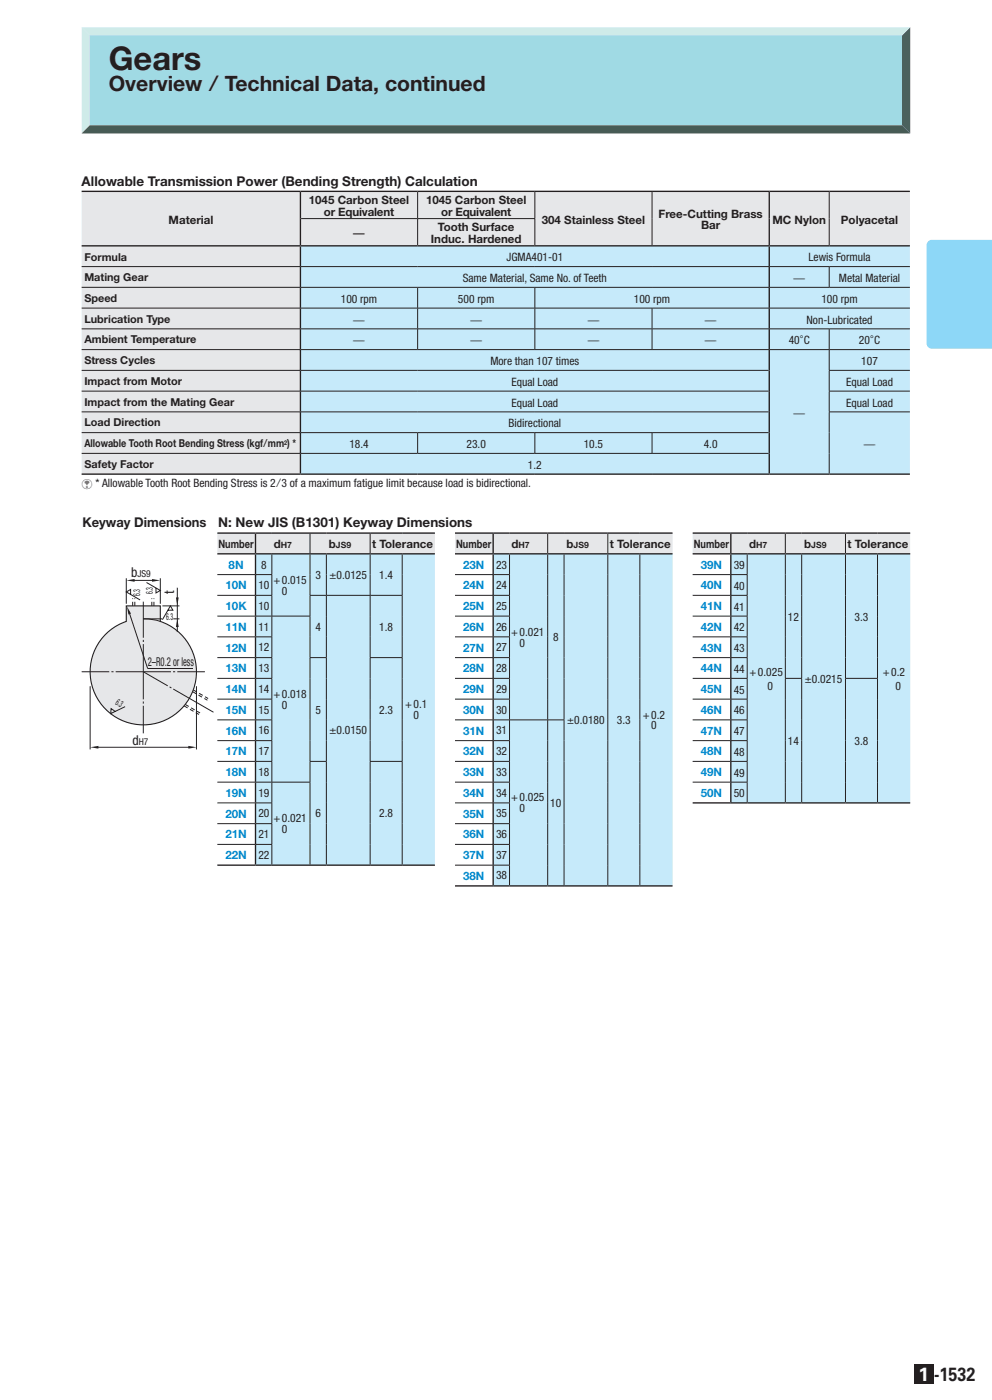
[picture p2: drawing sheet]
<svg xmlns="http://www.w3.org/2000/svg" width="182mm" height="257mm" viewBox="0 0 182 257" stroke-linecap="round" stroke-linejoin="round" font-family="sans-serif">
<defs><g id="words">
<text font-size="6" fill="#231f20" x="20" y="12.8">Gears</text>
<text font-size="3.9" fill="#231f20" x="20" y="16.7">Overview / Technical Data, continued</text>
<text font-size="3.5" fill="#fff" x="168.5" y="253.5">1</text>
<text font-size="3.5" fill="#231f20" x="171.4" y="253.5">-1532</text>
<g font-size="2.5" fill="#231f20">
<text x="15" y="34.2">Allowable Transmission Power (Bending Strength) Calculation</text>
<text x="15.1" y="96.7">Keyway Dimensions</text>
<text x="40" y="96.7">N: New JIS (B1301) Keyway Dimensions</text>
<text x="24.1" y="105.9">b</text>
<text x="32" y="109.1" transform="rotate(-90 32 109.1)">t</text>
<text x="24.3" y="136.7">d</text>
</g>
<text font-size="2.3" fill="#231f20" x="27.1" y="122.2">2–R0.2 or less</text>
<g font-size="2.1" fill="#231f20">
<text x="30.9" y="41.1">Material</text>
<text x="56.6" y="37.5">1045 Carbon Steel</text>
<text x="59.4" y="39.7">or Equivalent</text>
<text x="78.1" y="37.5">1045 Carbon Steel</text>
<text x="80.9" y="39.7">or Equivalent</text>
<text x="99.4" y="41.1">304 Stainless Steel</text>
<text x="120.8" y="40">Free-Cutting Brass</text>
<text x="141.7" y="41.1">MC Nylon</text>
<text x="154.3" y="41.1">Polyacetal</text>
<text x="64.8" y="43.5">̶</text>
<text x="79" y="44.6">Induc. Hardened</text>
<text x="80.3" y="42.5">Tooth Surface</text>
<text x="128.6" y="42.1">Bar</text>
<text x="84.9" y="51.8">Same Material, Same No. of Teeth</text>
<text x="92.9" y="48">JGMA401-01</text>
<text x="145.5" y="51.8">̶</text>
<text x="148.3" y="48">Lewis Formula</text>
<text x="153.9" y="51.8">Metal Material</text>
<text x="62.5" y="55.6">100 rpm</text>
<text x="64.8" y="59.4">̶</text>
<text x="84" y="55.6">500 rpm</text>
<text x="86.3" y="59.4">̶</text>
<text x="107.8" y="59.4">̶</text>
<text x="116.3" y="55.6">100 rpm</text>
<text x="129.3" y="59.4">̶</text>
<text x="147.9" y="59.4">Non-Lubricated</text>
<text x="150.7" y="55.6">100 rpm</text>
<text x="64.8" y="63.2">̶</text>
<text x="86.3" y="63.2">̶</text>
<text x="107.8" y="63.2">̶</text>
<text x="129.3" y="63.2">̶</text>
<text x="144.7" y="63.2">40°</text>
<text x="147.4" y="63.2">C</text>
<text x="157.6" y="63.2">20°</text>
<text x="160.3" y="63.2">C</text>
<text x="89.9" y="67">More than 107 times</text>
<text x="93.8" y="70.8">Equal Load</text>
<text x="155.2" y="70.8">Equal Load</text>
<text x="158" y="67">107</text>
<text x="93.8" y="74.6">Equal Load</text>
<text x="145.6" y="76.5">̶</text>
<text x="155.2" y="74.6">Equal Load</text>
<text x="64.1" y="82.3">18.4</text>
<text x="85.6" y="82.3">23.0</text>
<text x="93.3" y="78.4">Bidirectional</text>
<text x="107.1" y="82.3">10.5</text>
<text x="129.1" y="82.3">4.0</text>
<text x="158.5" y="82.2">̶</text>
<text x="96.8" y="86">1.2</text>
<text x="40.1" y="100.6">Number</text>
<text x="50.2" y="100.6">d</text>
<text x="60.3" y="100.6">b</text>
<text x="68.3" y="100.6">t Tolerance</text>
<text x="83.7" y="100.6">Number</text>
<text x="93.8" y="100.6">d</text>
<text x="103.9" y="100.6">b</text>
<text x="111.9" y="100.6">t Tolerance</text>
<text x="127.3" y="100.6">Number</text>
<text x="137.4" y="100.6">d</text>
<text x="147.5" y="100.6">b</text>
<text x="155.5" y="100.6">t Tolerance</text>
<text x="47.9" y="104.4">8</text>
<text x="50.2" y="107.2">+0.015</text>
<text x="57.9" y="106.3">3</text>
<text x="60.5" y="106.3">±0.0125</text>
<text x="69.6" y="106.3">1.4</text>
<text x="91" y="104.4">23</text>
<text x="134.6" y="104.5">39</text>
<text x="47.4" y="108.1">10</text>
<text x="47.4" y="112">10</text>
<text x="51.7" y="109.2">0</text>
<text x="91" y="108.1">24</text>
<text x="91" y="112">25</text>
<text x="134.6" y="108.3">40</text>
<text x="134.6" y="112.1">41</text>
<text x="47.4" y="115.8">11</text>
<text x="47.4" y="119.6">12</text>
<text x="57.9" y="115.8">4</text>
<text x="69.6" y="115.8">1.8</text>
<text x="91" y="115.8">26</text>
<text x="91" y="119.6">27</text>
<text x="93.8" y="116.7">+0.021</text>
<text x="95.3" y="118.7">0</text>
<text x="101.5" y="117.7">8</text>
<text x="134.6" y="115.9">42</text>
<text x="134.6" y="119.7">43</text>
<text x="144.5" y="114">12</text>
<text x="156.8" y="114">3.3</text>
<text x="47.4" y="123.4">13</text>
<text x="91" y="123.4">28</text>
<text x="134.6" y="123.5">44</text>
<text x="137.5" y="124.1">+0.025</text>
<text x="147.6" y="125.4">±0.0215</text>
<text x="162" y="124.1">+0.2</text>
<text x="47.4" y="127.2">14</text>
<text x="47.4" y="131">15</text>
<text x="50.2" y="128.1">+0.018</text>
<text x="51.7" y="130.1">0</text>
<text x="57.9" y="131">5</text>
<text x="69.6" y="131">2.3</text>
<text x="74.3" y="130">+0.1</text>
<text x="91" y="127.2">29</text>
<text x="91" y="131">30</text>
<text x="117.9" y="131.9">+0.2</text>
<text x="134.6" y="127.3">45</text>
<text x="134.6" y="131.1">46</text>
<text x="140.8" y="126.7">0</text>
<text x="164.2" y="126.7">0</text>
<text x="47.4" y="134.8">16</text>
<text x="60.5" y="134.8">±0.0150</text>
<text x="75.9" y="132">0</text>
<text x="91" y="134.8">31</text>
<text x="104.1" y="132.9">±0.0180</text>
<text x="113.2" y="132.9">3.3</text>
<text x="119.4" y="133.9">0</text>
<text x="134.6" y="135">47</text>
<text x="144.5" y="136.8">14</text>
<text x="156.8" y="136.8">3.8</text>
<text x="47.4" y="138.6">17</text>
<text x="47.4" y="142.4">18</text>
<text x="91" y="138.6">32</text>
<text x="91" y="142.4">33</text>
<text x="134.6" y="138.8">48</text>
<text x="134.6" y="142.6">49</text>
<text x="47.4" y="146.2">19</text>
<text x="91" y="146.2">34</text>
<text x="93.8" y="147.1">+0.025</text>
<text x="95.3" y="149.1">0</text>
<text x="100.9" y="148.1">10</text>
<text x="134.6" y="146.4">50</text>
<text x="47.4" y="150.1">20</text>
<text x="47.4" y="153.9">21</text>
<text x="50.2" y="150.9">+0.021</text>
<text x="51.7" y="152.9">0</text>
<text x="57.9" y="150">6</text>
<text x="69.6" y="150">2.8</text>
<text x="91" y="150.1">35</text>
<text x="91" y="153.9">36</text>
<text x="47.4" y="157.6">22</text>
<text x="91" y="157.7">37</text>
<text x="91" y="161.4">38</text>
</g>
<g font-size="2.1" fill="#0089cf">
<text x="41.9" y="104.4">8N</text>
<text x="84.9" y="104.4">23N</text>
<text x="128.5" y="104.4">39N</text>
<text x="41.3" y="108.2">10N</text>
<text x="41.4" y="112">10K</text>
<text x="84.9" y="108.2">24N</text>
<text x="84.9" y="112">25N</text>
<text x="128.5" y="108.2">40N</text>
<text x="128.5" y="112">41N</text>
<text x="41.3" y="115.8">11N</text>
<text x="41.3" y="119.6">12N</text>
<text x="84.9" y="115.8">26N</text>
<text x="84.9" y="119.6">27N</text>
<text x="128.5" y="115.8">42N</text>
<text x="128.5" y="119.6">43N</text>
<text x="41.3" y="123.4">13N</text>
<text x="84.9" y="123.4">28N</text>
<text x="128.5" y="123.4">44N</text>
<text x="41.3" y="127.2">14N</text>
<text x="41.3" y="131.1">15N</text>
<text x="84.9" y="127.2">29N</text>
<text x="84.9" y="131.1">30N</text>
<text x="128.5" y="127.2">45N</text>
<text x="128.5" y="131">46N</text>
<text x="41.3" y="134.9">16N</text>
<text x="84.9" y="134.9">31N</text>
<text x="128.5" y="134.9">47N</text>
<text x="41.3" y="138.7">17N</text>
<text x="41.3" y="142.5">18N</text>
<text x="84.9" y="138.7">32N</text>
<text x="84.9" y="142.5">33N</text>
<text x="128.5" y="138.7">48N</text>
<text x="128.5" y="142.5">49N</text>
<text x="41.3" y="146.3">19N</text>
<text x="84.9" y="146.3">34N</text>
<text x="128.5" y="146.3">50N</text>
<text x="41.3" y="150.1">20N</text>
<text x="41.3" y="153.9">21N</text>
<text x="84.9" y="150.1">35N</text>
<text x="84.9" y="153.9">36N</text>
<text x="41.3" y="157.7">22N</text>
<text x="84.9" y="157.7">37N</text>
<text x="84.9" y="161.5">38N</text>
</g>
<g font-size="2" fill="#231f20">
<text x="15.5" y="47.8">Formula</text>
<text x="15.5" y="51.6">Mating Gear</text>
<text x="15.5" y="55.4">Speed</text>
<text x="15.5" y="59.2">Lubrication Type</text>
<text x="15.5" y="63">Ambient Temperature</text>
<text x="15.5" y="66.8">Stress Cycles</text>
<text x="15.5" y="70.7">Impact from Motor</text>
<text x="15.5" y="74.5">Impact from the Mating Gear</text>
<text x="15.5" y="78.3">Load Direction</text>
<text x="15.5" y="82.1">Allowable Tooth Root Bending Stress (kgf/mm ) *</text>
<text x="15.5" y="85.9">Safety Factor</text>
</g>
<text font-size="1.9" fill="#ed028c" x="15" y="89.5">E * Allowable Tooth Root Bending Stress is 2/3 of a maximum fatigue limit because load is bidirectional.</text>
<g font-size="1.7" fill="#231f20">
<text x="25.2" y="105.9">JS9</text>
<text x="25.7" y="109.4" transform="rotate(-90 25.7 109.4)">6.3</text>
<text x="28" y="109" transform="rotate(-90 28 109)">6.3</text>
<text x="30.5" y="113.7">6.3</text>
<text x="21.1" y="129.2" transform="rotate(34 21.1 129.2)">6.3</text>
<text x="25.4" y="136.7">H7</text>
</g>
<g font-size="1.6" fill="#231f20">
<text x="51.5" y="100.6">H7</text>
<text x="61.6" y="100.6">JS9</text>
<text x="95.1" y="100.6">H7</text>
<text x="105.2" y="100.6">JS9</text>
<text x="138.7" y="100.6">H7</text>
<text x="148.8" y="100.6">JS9</text>
</g>
<text font-size="1.2" fill="#231f20" x="52.1" y="81.7">2</text>
</g></defs>
<path d="M16.5 6.5h149v16.5h-149z" fill="#a0dae4"/>
<path d="M15 5l1.5 1.5v16.5l-1.5 1.5z" fill="#d1ebe9"/>
<path d="M167 5v19.5l-1.5-1.5v-16.5z" fill="#49605a"/>
<path d="M15 24.5l1.5-1.5h149l1.5 1.5z" fill="#475b55"/>
<path d="M15 5h152l-1.5 1.5h-149z" fill="#cfebe9"/>
<path d="M170.3 44.3l.7-.3h11v20h-11a1 1 0 0 1-1-1v-18z" fill="#8dd7f7"/>
<path d="M167.7 250.5h3.5v3.5h-3.5z" fill="#231f20"/>
<path d="M39.9 97.9h7v3.8h-7zM46.9 97.9h10v3.8h-10zM56.9 97.9h11v3.8h-11zM67.9 97.9h11.9v3.8h-11.9z" fill="#e6e7e9"/>
<path d="M46.9 101.7h3v3.8h-3zM49.9 101.7h7v11.4h-7zM56.9 101.7h3v7.6h-3zM59.9 101.7h8v7.6h-8zM67.9 101.7h5.9v7.6h-5.9zM73.8 101.7h6v57.1h-6zM46.9 105.5h3v3.8h-3zM46.9 109.3h3v3.8h-3zM56.9 109.3h3v11.4h-3zM59.9 109.3h8v49.5h-8zM67.9 109.3h5.9v11.4h-5.9zM46.9 113.1h3v3.8h-3zM49.9 113.1h7v30.5h-7zM46.9 116.9h3v3.8h-3zM46.9 120.7h3v3.8h-3zM56.9 120.7h3v19.1h-3zM67.9 120.7h5.9v19.1h-5.9zM46.9 124.5h3v3.8h-3zM46.9 128.3h3v3.8h-3zM46.9 132.1h3v3.9h-3zM46.9 136h3v3.8h-3zM46.9 139.8h3v3.8h-3zM56.9 139.8h3v19h-3zM67.9 139.8h5.9v19h-5.9zM46.9 143.6h3v3.8h-3zM49.9 143.6h7v15.2h-7zM46.9 147.4h3v3.8h-3zM46.9 151.2h3v3.8h-3zM46.9 155h3v3.8h-3z" fill="#c6eafa"/>
<g fill="none" stroke="#231f20" stroke-width=".18">
<path d="M56.9 98v3.5M67.9 98v3.5M39.9 109.3h10M39.9 113.1h17M39.9 105.5h10M39.9 116.9h10M49.9 101.8v3.6M49.9 105.5v3.7M49.9 109.3v3.7M49.9 113.1v3.8M49.9 117v3.7M56.8 109.3h17"/>
<path d="M56.9 101.8v7.4M56.9 109.3v3.7M56.9 113.1v7.6M59.9 101.8v7.4M59.9 109.3v11.4M67.9 101.8v7.4M67.9 109.3v11.4M73.8 101.8v7.4M73.8 109.3v11.4M39.9 120.7h10M39.9 139.8h10M39.9 124.5h10"/>
<path d="M39.9 128.3h10M39.9 132.1h10M39.9 136h10M49.9 120.8v3.7M49.9 124.6v3.7M49.9 128.4v3.7M49.9 132.2v3.7M49.9 136v3.7M49.9 139.8v3.7M56.8 120.7h3.1M56.8 139.8h3.1M56.9 120.8v18.9"/>
<path d="M56.9 139.8v3.7M59.9 120.8v18.9M59.9 139.8v18.9M67.8 120.7h6M67.8 139.8h6M67.9 120.8v18.9M67.9 139.8v18.9M73.8 120.8v18.9M73.8 139.8v18.9M39.9 143.6h17M39.9 147.4h10M39.9 151.2h10"/>
<path d="M39.9 155h10M49.9 143.6v3.7M49.9 147.4v3.7M49.9 151.2v3.8M49.9 155.1v3.6M56.9 143.6v15.1"/>
</g>
<g fill="none" stroke="#231f20" stroke-width=".25">
<path d="M39.9 97.9h39.9M46.9 98v3.5M39.9 101.7h39.9M46.9 101.8v3.6M46.9 105.5v3.7M46.9 109.3v3.7M46.9 113.1v3.8M46.9 117v3.7M46.9 120.8v3.7M46.9 124.6v3.7M46.9 128.4v3.7M46.9 132.2v3.7"/>
<path d="M46.9 136v3.7M46.9 139.8v3.7M39.9 158.8h39.9M46.9 143.6v3.7M46.9 147.4v3.7M46.9 151.2v3.8M46.9 155.1v3.6"/>
</g>
<path d="M83.5 97.9h7v3.8h-7zM90.5 97.9h10v3.8h-10zM100.5 97.9h11v3.8h-11zM111.5 97.9h11.9v3.8h-11.9z" fill="#e6e7e9"/>
<path d="M90.5 101.7h3v3.8h-3zM93.5 101.7h7v30.4h-7zM100.5 101.7h3v30.4h-3zM103.5 101.7h8v60.9h-8zM111.5 101.7h5.9v60.9h-5.9zM117.4 101.7h6v60.9h-6zM90.5 105.5h3v3.8h-3zM90.5 109.3h3v3.8h-3zM90.5 113.1h3v3.8h-3zM90.5 116.9h3v3.8h-3zM90.5 120.7h3v3.8h-3zM90.5 124.5h3v3.8h-3zM90.5 128.3h3v3.8h-3zM90.5 132.1h3v3.9h-3zM93.5 132.1h7v30.5h-7zM100.5 132.1h3v30.5h-3zM90.5 136h3v3.8h-3zM90.5 139.8h3v3.8h-3zM90.5 143.6h3v3.8h-3zM90.5 147.4h3v3.8h-3zM90.5 151.2h3v3.8h-3zM90.5 155h3v3.8h-3zM90.5 158.8h3v3.8h-3z" fill="#c6eafa"/>
<g fill="none" stroke="#231f20" stroke-width=".25">
<path d="M83.5 97.9h39.9M90.5 98v3.5M83.5 101.7h39.9M90.5 101.8v3.6M90.5 105.5v3.7M90.5 109.3v3.7M90.5 113.1v3.8M90.5 117v3.7M90.5 120.8v3.7M90.5 124.6v3.7M90.5 128.4v3.7M90.5 132.2v3.7"/>
<path d="M90.5 136v3.7M90.5 139.8v3.7M90.5 143.6v3.7M90.5 147.4v3.7M90.5 151.2v3.8M90.5 155.1v3.7M90.5 158.9v3.6M83.5 162.6h39.9"/>
</g>
<g fill="none" stroke="#231f20" stroke-width=".18">
<path d="M100.5 98v3.5M111.5 98v3.5M83.5 105.5h10M83.5 109.3h10M83.5 113.1h10M83.5 116.9h10M93.5 101.8v3.6M93.5 105.5v3.7M93.5 109.3v3.7M93.5 113.1v3.8M93.5 117v3.7M100.5 101.8v30.3"/>
<path d="M103.5 101.8v30.3M111.5 101.8v60.7M117.4 101.8v60.7M83.5 120.7h10M83.5 124.5h10M83.5 128.3h10M83.5 132.1h20M83.5 136h10M83.5 139.8h10M93.5 120.8v3.7M93.5 124.6v3.7M93.5 128.4v3.7"/>
<path d="M93.5 132.2v3.7M93.5 136v3.7M93.5 139.8v3.7M100.5 132.2v30.3M103.5 132.2v30.3M83.5 143.6h10M83.5 147.4h10M83.5 151.2h10M83.5 155h10M83.5 158.8h10M93.5 143.6v3.7M93.5 147.4v3.7"/>
<path d="M93.5 151.2v3.8M93.5 155.1v3.7M93.5 158.9v3.6"/>
</g>
<path d="M15 35.1h40.1v10h-40.1zM55.1 35.1h21.5v5h-21.5zM76.6 35.1h21.5v5h-21.5zM98.1 35.1h21.5v10h-21.5zM119.6 35.1h21.5v10h-21.5zM141.1 35.1h11v10h-11zM152.1 35.1h14.8v10h-14.8zM55.1 40.1h21.5v5h-21.5zM76.6 40.1h21.5v5h-21.5zM15 45.1h40.1v3.8h-40.1zM15 48.9h40.1v3.8h-40.1zM15 52.7h40.1v3.9h-40.1zM15 56.6h40.1v3.8h-40.1zM15 60.4h40.1v3.8h-40.1zM15 64.2h40.1v3.8h-40.1zM15 68h40.1v3.8h-40.1zM15 71.8h40.1v3.8h-40.1zM15 75.6h40.1v3.8h-40.1zM15 79.4h40.1v3.8h-40.1zM15 83.2h40.1v3.8h-40.1z" fill="#e6e7e9"/>
<path d="M55.1 45.1h86v3.8h-86zM141.1 45.1h25.8v3.8h-25.8zM55.1 48.9h86v3.8h-86zM141.1 48.9h11v3.8h-11zM152.1 48.9h14.8v3.8h-14.8zM55.1 52.7h21.5v3.9h-21.5zM76.6 52.7h21.5v3.9h-21.5zM98.1 52.7h43v3.9h-43zM141.1 52.7h25.8v3.9h-25.8zM55.1 56.6h21.5v3.8h-21.5zM76.6 56.6h21.5v3.8h-21.5zM98.1 56.6h21.5v3.8h-21.5zM119.6 56.6h21.5v3.8h-21.5zM141.1 56.6h25.8v3.8h-25.8zM55.1 60.4h21.5v3.8h-21.5zM76.6 60.4h21.5v3.8h-21.5zM98.1 60.4h21.5v3.8h-21.5zM119.6 60.4h21.5v3.8h-21.5zM141.1 60.4h11v3.8h-11zM152.1 60.4h14.8v3.8h-14.8zM55.1 64.2h86v3.8h-86zM141.1 64.2h11v22.8h-11zM152.1 64.2h14.8v3.8h-14.8zM55.1 68h86v3.8h-86zM152.1 68h14.8v3.8h-14.8zM55.1 71.8h86v3.8h-86zM152.1 71.8h14.8v3.8h-14.8zM55.1 75.6h86v3.8h-86zM152.1 75.6h14.8v11.4h-14.8zM55.1 79.4h21.5v3.8h-21.5zM76.6 79.4h21.5v3.8h-21.5zM98.1 79.4h21.5v3.8h-21.5zM119.6 79.4h21.5v3.8h-21.5zM55.1 83.2h86v3.8h-86z" fill="#c6eafa"/>
<g fill="none" stroke="#231f20" stroke-width=".25">
<path d="M15 35.1h151.9M55.1 35.3v9.7M141.1 35.3v9.7M15 45.1h151.9M55.1 45.3v3.6M55.1 49v3.7M55.1 52.8v3.7M55.1 56.6v3.7M141.1 45.3v3.6M141.1 49v3.7M141.1 52.8v3.7M141.1 56.6v3.7"/>
<path d="M55.1 60.4v3.7M55.1 64.2v3.7M55.1 68v3.7M55.1 71.8v3.8M55.1 75.7v3.7M55.1 79.5v3.7M141.1 60.4v3.7M141.1 64.2v22.7M15 87h151.9M55.1 83.3v3.6"/>
</g>
<g fill="none" stroke="#231f20" stroke-width=".18">
<path d="M76.6 35.3v4.8M98.1 35.3v4.8M119.6 35.3v9.7M152.1 35.3v9.7M15 48.9h151.9M15 52.7h151.9M15 56.6h151.9M55.2 40.1h43M76.6 40.2v4.8M76.6 52.8v3.7M76.6 56.6v3.7M98.1 40.2v4.8"/>
<path d="M98.1 52.8v3.7M98.1 56.6v3.7M119.6 56.6v3.7M152.1 49v3.7M15 60.4h151.9M15 64.2h151.9M15 68h126M15 71.8h126M15 75.6h126M15 79.4h126M76.6 60.4v3.7M76.6 79.5v3.7"/>
<path d="M98.1 60.4v3.7M98.1 79.5v3.7M119.6 60.4v3.7M119.6 79.5v3.7M152.1 68h14.8M152.1 71.8h14.8M152.1 75.6h14.8M152.1 60.4v3.7M152.1 64.2v3.7M152.1 68v3.7M152.1 71.8v3.8M152.1 75.7v11.2"/>
<path d="M15 83.2h126"/>
</g>
<path d="M127.1 97.9h7v3.8h-7zM134.1 97.9h10v3.8h-10zM144.1 97.9h11v3.8h-11zM155.1 97.9h11.9v3.8h-11.9z" fill="#e6e7e9"/>
<path d="M134.1 101.7h3v3.8h-3zM137.1 101.7h7v45.7h-7zM144.1 101.7h3v22.8h-3zM147.1 101.7h8v45.7h-8zM155.1 101.7h5.9v22.8h-5.9zM161 101.7h6v45.7h-6zM134.1 105.5h3v3.8h-3zM134.1 109.3h3v3.8h-3zM134.1 113.1h3v3.8h-3zM134.1 116.9h3v3.8h-3zM134.1 120.7h3v3.8h-3zM134.1 124.5h3v3.8h-3zM144.1 124.5h3v22.9h-3zM155.1 124.5h5.9v22.9h-5.9zM134.1 128.3h3v3.8h-3zM134.1 132.1h3v3.9h-3zM134.1 136h3v3.8h-3zM134.1 139.8h3v3.8h-3zM134.1 143.6h3v3.8h-3z" fill="#c6eafa"/>
<g fill="none" stroke="#231f20" stroke-width=".18">
<path d="M144.1 98v3.5M155.1 98v3.5M127.1 105.5h10M127.1 109.3h10M127.1 113.1h10M127.1 116.9h10M137.1 101.8v3.6M137.1 105.5v3.7M137.1 109.3v3.7M137.1 113.1v3.8M137.1 117v3.7M144.1 101.8v22.7"/>
<path d="M147.1 101.8v22.7M155.1 101.8v22.7M161 101.8v22.7M127.1 120.7h10M127.1 124.5h10M127.1 128.3h10M127.1 132.1h10M127.1 136h10M127.1 139.8h10M137.1 120.8v3.7M137.1 124.6v3.7M137.1 128.4v3.7"/>
<path d="M137.1 132.2v3.7M137.1 136v3.7M137.1 139.8v3.7M144 124.5h3.1M144.1 124.6v22.7M147.1 124.6v22.7M155 124.5h6M155.1 124.6v22.7M161 124.6v22.7M127.1 143.6h10M137.1 143.6v3.7"/>
</g>
<g fill="none" stroke="#231f20" stroke-width=".25">
<path d="M127.1 97.9h39.9M134.1 98v3.5M127.1 101.7h39.9M134.1 101.8v3.6M134.1 105.5v3.7M134.1 109.3v3.7M134.1 113.1v3.8M134.1 117v3.7M134.1 120.8v3.7M134.1 124.6v3.7M134.1 128.4v3.7M134.1 132.2v3.7"/>
<path d="M134.1 136v3.7M134.1 139.8v3.7M127.1 147.4h39.9M134.1 143.6v3.7"/>
</g>
<path d="M23.2 111.2h6.2v2.9a9.7 9.7 0 0 1 4.8 15 9.7 9.7 0 0 1-15.8 0 9.7 9.7 0 0 1 4.8-15z" fill="#e6e7e9"/>
<path d="M23.2 111.2h6.2v2.9a9.7 9.7 0 0 1 4.8 15 9.7 9.7 0 0 1-15.8 0 9.7 9.7 0 0 1 4.8-15z" fill="none" stroke="#231f20" stroke-width=".2"/>
<g fill="none" stroke="#231f20" stroke-width=".18">
<path d="M23.2 106.2v4.6M23.6 112.3l3.5 10.4h8.3M24 109.1v-.9l-.8 .5 2.5 1.4M24.3 106.5h3.9M26.3 110.4v6.7M26.3 117.5v.4M26.3 118.2v10.2M26.9 106.9l2.5 1.5-.8 .4v-.9M29.4 106.2v4.6M29.7 113.6h-3.4l1.7 .1 1.4 .4M29.8 111.2h3.1M30.8 112h.9l-.4-.8-1.5 2.6"/>
<path d="M31.8 113.6h1.1M32.5 107.9v8.1M15 123.3h5M16.5 126v11.6M20.4 123.3h.4M21.2 123.3h10.2M22.9 129.7l-2.6 1.3 .1-.9 .7 .5M26.3 123.3l4.5 2.6M26.3 128.8v.4M26.3 129.6v5M31.1 126.1l.3 .2M31.7 123.3h.4"/>
<path d="M31.8 126.5l7.4 4.2M32.5 123.3h5.1M36 126v11.6"/>
</g>
<path d="M24.3 111.2v-1.4M24.7 111.2v-1.4M27.8 111.2v-1.4M28.2 111.2v-1.4M33.8 129.6l2.7 1.6M34 129.3l2.7 1.6M35.3 127l2.7 1.5M35.4 126.7l2.8 1.5" fill="none" stroke="#231f20" stroke-width=".18" stroke-dasharray=".8 .5" stroke-linecap="butt"/>
<g fill="#231f20">
<path d="M32.3 109.7h.5l-.3 1.5z"/>
<path d="M32.5 113.6l.3 1.5h-.5z"/>
<path d="M23.3 111.3l.7 1.3-.4 .2z"/>
<path d="M23.2 106.5l1.5-.2v.5z"/>
<path d="M27.9 106.3l1.5 .2-1.5 .3z"/>
<path d="M34.6 136.9l1.5 .3-1.5 .2z"/>
<path d="M16.6 137.2l1.5-.3v.5z"/>
</g>
<path d="M18 137.2h16.7" fill="none" stroke="#231f20" stroke-width=".18"/>
<use href="#words"/>
</svg>
